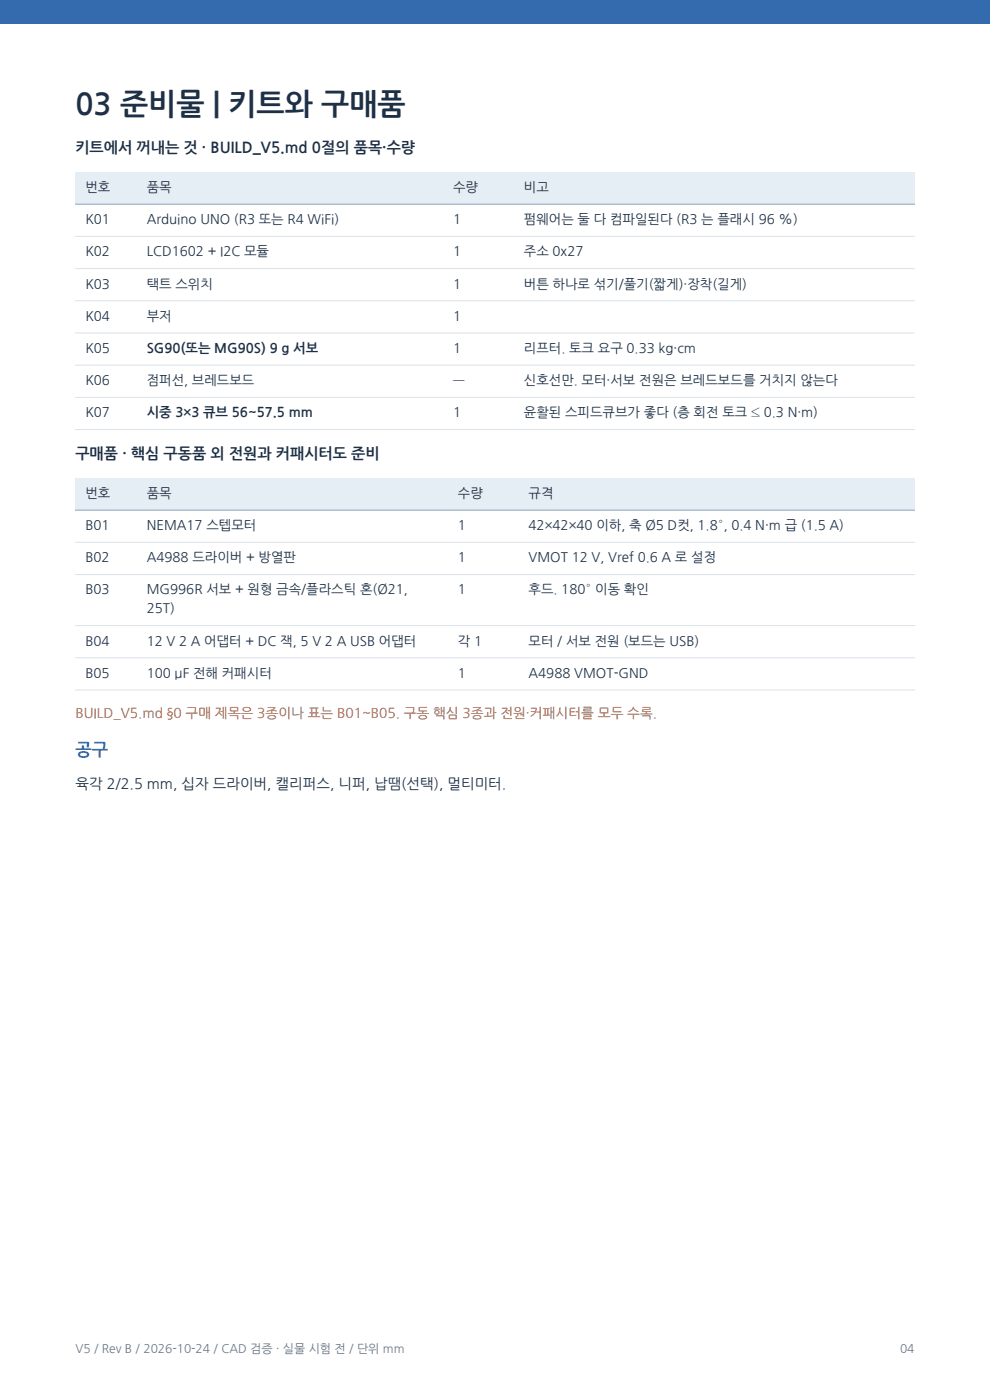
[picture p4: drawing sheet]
<svg xmlns="http://www.w3.org/2000/svg" width="210mm" height="297mm" viewBox="0 0 210 297" stroke-linecap="round" stroke-linejoin="round" font-family="sans-serif">
<defs><g id="words">
<text font-size="6.3" fill="#1e3045" x="16" y="24.4">03 준비물 | 키트와 구매품</text>
<text font-size="3.7" fill="#346baf" x="16" y="160.4">공구</text>
<g font-size="3.2" fill="#1e3045">
<text x="16" y="32.4">키트에서 꺼내는 것 · BUILD_V5.md 0절의 품목·수량</text>
<text x="16" y="97.3">구매품 · 핵심 구동품 외 전원과 커패시터도 준비</text>
</g>
<text font-size="3.1" fill="#1e3045" x="16" y="167.4">육각 2/2.5 mm, 십자 드라이버, 캘리퍼스, 니퍼, 납땜(선택), 멀티미터.</text>
<text font-size="2.9" fill="#a55432" x="16" y="152.3">BUILD_V5.md §0 구매 제목은 3종이나 표는 B01~B05. 구동 핵심 3종과 전원·커패시터를 모두 수록.</text>
<g font-size="2.8" fill="#1e3045">
<text x="18.1" y="40.7">번호</text>
<text x="31.1" y="40.7">품목</text>
<text x="96.1" y="40.7">수량</text>
<text x="111.1" y="40.7">비고</text>
<text x="18.1" y="47.6">K01</text>
<text x="31.1" y="47.6">Arduino UNO (R3 또는 R4 WiFi)</text>
<text x="96.1" y="47.6">1</text>
<text x="111.1" y="47.6">펌웨어는 둘 다 컴파일된다 (R3 는 플래시 96 %)</text>
<text x="18.1" y="54.4">K02</text>
<text x="31.1" y="54.4">LCD1602 + I2C 모듈</text>
<text x="96.1" y="54.4">1</text>
<text x="111.1" y="54.4">주소 0x27</text>
<text x="18.1" y="61.2">K03</text>
<text x="31.1" y="61.2">택트 스위치</text>
<text x="96.1" y="61.2">1</text>
<text x="111.1" y="61.2">버튼 하나로 섞기/풀기(짧게)·장착(길게)</text>
<text x="18.1" y="68">K04</text>
<text x="31.1" y="68">부저</text>
<text x="96.1" y="68">1</text>
<text x="18.1" y="74.9">K05</text>
<text x="31.1" y="74.9">SG90(또는 MG90S) 9 g 서보</text>
<text x="96.1" y="74.9">1</text>
<text x="111.1" y="74.9">리프터. 토크 요구 0.33 kg·cm</text>
<text x="18.1" y="81.7">K06</text>
<text x="31.1" y="81.7">점퍼선, 브레드보드</text>
<text x="96.1" y="81.7">—</text>
<text x="111.1" y="81.7">신호선만. 모터·서보 전원은 브레드보드를 거치지 않는다</text>
<text x="18.1" y="88.5">K07</text>
<text x="31.1" y="88.5">시중 3×3 큐브 56~57.5 mm</text>
<text x="96.1" y="88.5">1</text>
<text x="111.1" y="88.5">윤활된 스피드큐브가 좋다 (층 회전 토크 ≤ 0.3 N·m)</text>
<text x="18.1" y="105.6">번호</text>
<text x="31.1" y="105.6">품목</text>
<text x="97.1" y="105.6">수량</text>
<text x="112.1" y="105.6">규격</text>
<text x="18.1" y="112.5">B01</text>
<text x="31.1" y="112.5">NEMA17 스텝모터</text>
<text x="97.1" y="112.5">1</text>
<text x="112.1" y="112.5">42×42×40 이하, 축 Ø5 D컷, 1.8°, 0.4 N·m 급 (1.5 A)</text>
<text x="18.1" y="119.3">B02</text>
<text x="31.1" y="119.3">A4988 드라이버 + 방열판</text>
<text x="97.1" y="119.3">1</text>
<text x="112.1" y="119.3">VMOT 12 V, Vref 0.6 A 로 설정</text>
<text x="18.1" y="126.1">B03</text>
<text x="31.1" y="126.1">MG996R 서보 + 원형 금속/플라스틱 혼(Ø21,</text>
<text x="31.1" y="130.1">25T)</text>
<text x="97.1" y="126.1">1</text>
<text x="112.1" y="126.1">후드. 180° 이동 확인</text>
<text x="18.1" y="137">B04</text>
<text x="31.1" y="137">12 V 2 A 어댑터 + DC 잭, 5 V 2 A USB 어댑터</text>
<text x="97.1" y="137">각 1</text>
<text x="112.1" y="137">모터 / 서보 전원 (보드는 USB)</text>
<text x="18.1" y="143.8">B05</text>
<text x="31.1" y="143.8">100 µF 전해 커패시터</text>
<text x="97.1" y="143.8">1</text>
<text x="112.1" y="143.8">A4988 VMOT-GND</text>
</g>
<g font-size="2.5" fill="#63778b">
<text x="16" y="287">V5 / Rev B / 2026-10-24 / CAD 검증 · 실물 시험 전 / 단위 mm</text>
<text x="190.9" y="287">04</text>
</g>
</g></defs>
<path d="M0 0h210v5h-210z" fill-rule="evenodd" fill="#346baf"/>
<path d="M16 36.5h178v6.8h-178z" fill-rule="evenodd" fill="#e5edf5"/>
<path d="M16 43.3h178" fill="none" stroke="#9fb2c7" stroke-width=".25"/>
<path d="M16 50.1h178M16 57h178M16 63.8h178M16 70.6h178M16 77.5h178M16 84.3h178M16 91.1h178" fill="none" stroke="#dbe2e9" stroke-width=".21"/>
<path d="M16 101.4h178v6.8h-178z" fill-rule="evenodd" fill="#e5edf5"/>
<path d="M16 108.2h178" fill="none" stroke="#9fb2c7" stroke-width=".25"/>
<path d="M16 115.1h178M16 121.9h178M16 132.7h178M16 139.6h178M16 146.4h178" fill="none" stroke="#dbe2e9" stroke-width=".21"/>
<use href="#words"/>
</svg>
